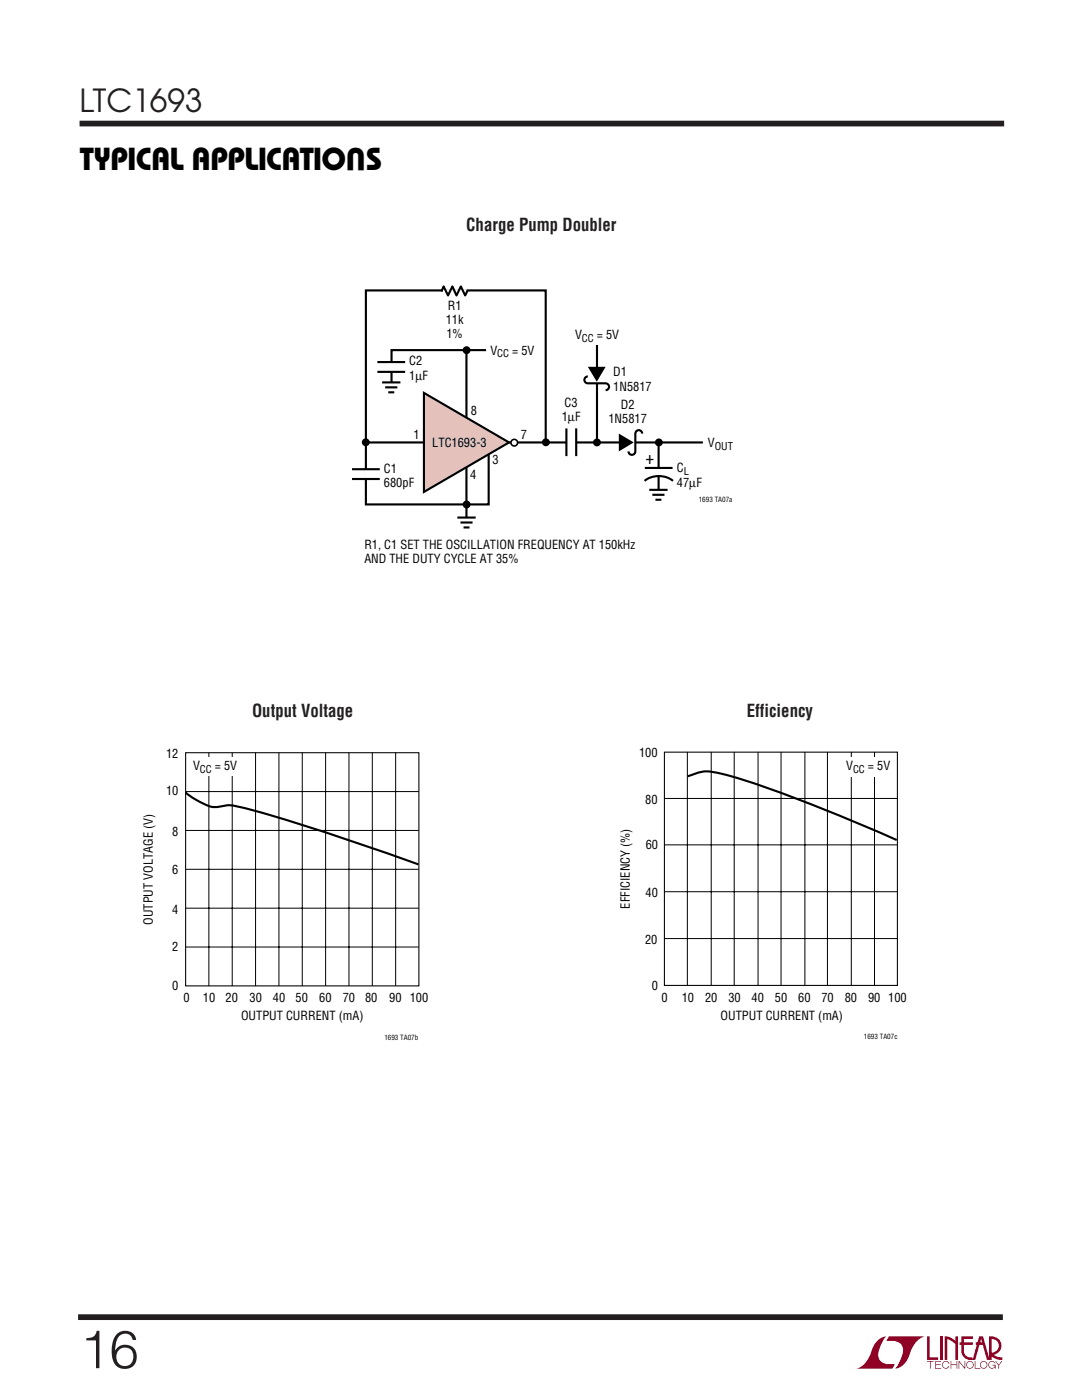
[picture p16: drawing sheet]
<svg xmlns="http://www.w3.org/2000/svg" width="216mm" height="279mm" viewBox="0 0 216 279" stroke-linecap="round" stroke-linejoin="round" font-family="sans-serif">
<defs><g id="words">
<text font-size="10.6" fill="#231f20" x="16" y="273">16</text>
<g font-size="6.4">
<text x="72.9" y="29.4" transform="rotate(-180 72.9 29.4)">U</text>
<text x="16" y="33.9">TYPICAL APPLICATIONS</text>
</g>
<text font-size="6.3" fill="#231f20" x="15.9" y="22.3">LTC1693</text>
<g font-size="3.5" fill="#231f20">
<text x="93" y="46.1">Charge Pump Doubler</text>
<text x="50.3" y="143.2">Output Voltage</text>
<text x="149" y="143">Efficiency</text>
</g>
<text font-size="3.5" x="128.8" y="92.5">+</text>
<g font-size="2.5">
<text x="88.9" y="64.7">11k</text>
<text x="89.4" y="61.9">R1</text>
<text x="89.1" y="67.5">1%</text>
<text x="97.8" y="70.8">V</text>
<text x="102.2" y="70.8">= 5V</text>
<text x="114.7" y="67.6">V</text>
<text x="119.1" y="67.6">= 5V</text>
<text x="81.7" y="72.9">C2</text>
<text x="81.7" y="75.8">1µF</text>
<text x="122.4" y="75.1">D1</text>
<text x="122.4" y="77.9">1N5817</text>
<text x="93.9" y="82.8">8</text>
<text x="112.7" y="81.2">C3</text>
<text x="123.9" y="81.6">D2</text>
<text x="82.5" y="87.6">1</text>
<text x="86.3" y="89.2">LTC1693-3</text>
<text x="103.9" y="87.6">7</text>
<text x="112.1" y="84.1">1µF</text>
<text x="121.4" y="84.5">1N5817</text>
<text x="141.3" y="89.3">V</text>
<text x="76.6" y="94.3">C1</text>
<text x="93.8" y="95.6">4</text>
<text x="98.3" y="92.7">3</text>
<text x="135.1" y="94.3">C</text>
<text x="76.6" y="97.1">680pF</text>
<text x="135.1" y="97.1">47µF</text>
<text x="72.7" y="109.5">R1, C1 SET THE OSCILLATION FREQUENCY AT 150kHz</text>
<text x="72.7" y="112.3">AND THE DUTY CYCLE AT 35%</text>
<text x="33.1" y="151.3">12</text>
<text x="38.5" y="153.7">V</text>
<text x="42.9" y="153.7">= 5V</text>
<text x="127.5" y="151.2">100</text>
<text x="168.8" y="153.7">V</text>
<text x="173.2" y="153.7">= 5V</text>
<text x="33.1" y="158.8">10</text>
<text x="128.8" y="160.4">80</text>
<text x="34.4" y="166.9">8</text>
<text x="128.8" y="169.4">60</text>
<text x="34.4" y="174.4">6</text>
<text x="128.8" y="179.1">40</text>
<text x="30.5" y="184.6" transform="rotate(-90 30.5 184.6)">OUTPUT VOLTAGE (V)</text>
<text x="34.4" y="182.3">4</text>
<text x="125.7" y="181.3" transform="rotate(-90 125.7 181.3)">EFFICIENCY (%)</text>
<text x="34.4" y="189.8">2</text>
<text x="128.7" y="188.3">20</text>
<text x="34.4" y="197.7">0</text>
<text x="130" y="197.7">0</text>
<text x="36.6" y="200.1">0</text>
<text x="40.5" y="200.1">10</text>
<text x="45" y="200.1">20</text>
<text x="48.1" y="203.5">OUTPUT CURRENT (mA)</text>
<text x="49.8" y="200.1">30</text>
<text x="54.4" y="200.1">40</text>
<text x="59" y="200.1">50</text>
<text x="63.7" y="200.1">60</text>
<text x="68.4" y="200.1">70</text>
<text x="72.8" y="200.1">80</text>
<text x="77.6" y="200.1">90</text>
<text x="81.8" y="200.1">100</text>
<text x="132" y="200">0</text>
<text x="136" y="199.9">10</text>
<text x="140.7" y="200">20</text>
<text x="143.8" y="203.6">OUTPUT CURRENT (mA)</text>
<text x="145.3" y="199.9">30</text>
<text x="150" y="200">40</text>
<text x="154.6" y="200">50</text>
<text x="159.3" y="199.9">60</text>
<text x="163.9" y="200">70</text>
<text x="168.6" y="199.9">80</text>
<text x="173.2" y="200">90</text>
<text x="177.2" y="200">100</text>
</g>
<g font-size="2.1">
<text x="99.2" y="71.3">CC</text>
<text x="116.1" y="68.2">CC</text>
<text x="142.6" y="89.8">OUT</text>
<text x="136.5" y="94.8">L</text>
<text x="39.9" y="154.3">CC</text>
<text x="170.2" y="154.2">CC</text>
</g>
<g font-size="1.4">
<text x="139.4" y="100.1">1693 TA07a</text>
<text x="76.7" y="207.5">1693 TA07b</text>
<text x="172.4" y="207.4">1693 TA07c</text>
</g>
</g></defs>
<g fill="#900126">
<path d="M185 266.7h.5v4.2h1.7v.5h-2.2z"/>
<path d="M175.3 267.3l.5-.3 1.1-.3a5.3 5.3 0 0 0-1.6 4.3 2.68 2.68 0 0 0 3.3 1.3l-.5 .8h-7.3a5.1 5.1 0 0 0 3.2-3.9l.4-.8z"/>
<path d="M177.4 266.7h7.2a5.1 5.1 0 0 0-3.2 4 3.4 3.4 0 0 1-2.8 2.4 5.3 5.3 0 0 0 1.5-4.2 2.67 2.67 0 0 0-3.2-1.3z"/>
<path d="M187.6 266.7h.5v4.7h-.5z"/>
<path d="M188.5 266.7l1.1 .2 1 .7v-.9h.6v4.7h-.6v-3.2l-.9-.6-.7-.4v4.2h-.5z"/>
<path d="M184.9 271.6h1.4v.2h-.6v1.3h-.1v-1.3h-.7z"/>
<path d="M186.6 271.6h1.2v.2h-1.1v.5h1v.1h-1v.6h1.1v.1h-1.2z"/>
<path d="M189.7 271.6h.1v.7h1.1v-.7h.1v1.5h-.1v-.7h-1.1v.7h-.1z"/>
<path d="M191.3 271.6h.1l1.1 1.3v-1.3h.1v1.5l-.1 .1-1.1-1.4v1.3h-.1z"/>
<path d="M194.5 271.6h.1v1.4h1v.1h-1.1z"/>
<path d="M198.6 271.6h.1l.6 .8 .5-.8h.2l-.7 .9v.6h-.1v-.6z"/>
<path d="M191.8 266.7h2.3v.5h-1.8v.7h1.8v.5h-1.8v1.2a1.37 1.37 0 0 0 1.8 1.3v.5l1.3-4.7h.8l1.1 4.3v-4.3a1.91 1.91 0 0 1 2.5 1.4 1.91 1.91 0 0 1-1.5 2.3l.7 .4 1 .1v.5h-.4a3.5 3.5 0 0 1-1.9-.8v-.6a1.39 1.39 0 0 0 1.6-1.3 1.39 1.39 0 0 0-1.4-1.5v4.2h-1l-.8-3h-1.4v-.5h1.3l-.2-.7-1.2 4.2a2.13 2.13 0 0 1-2.7-1.3l-.1-1.7h-.3v-.5h.3z"/>
<path d="M193 271.8a.75 .75 0 0 1 1.2 .2 .75 .75 0 0 1-.4 1.1 .75 .75 0 0 1-1-.7h.1a.61 .61 0 0 0 .9 .5 .61 .61 0 0 0 .2-1 .61 .61 0 0 0-1 .2l-.1 .3h-.1z"/>
<path d="M195.7 271.8a.75 .75 0 0 1 1.2 .2 .75 .75 0 0 1-.4 1.1 .75 .75 0 0 1-1-.7h.2a.61 .61 0 0 0 .8 .5 .61 .61 0 0 0 .2-1 .61 .61 0 0 0-1 .2v.3h-.2z"/>
<path d="M197.4 271.8a.74 .74 0 0 1 1.2 .3h-.1a.61 .61 0 0 0-1-.2 .61 .61 0 0 0 .1 1 .61 .61 0 0 0 .9-.4h-.5v-.1h.7v.7h-.2v-.3a.76 .76 0 0 1-1.1 .2 .76 .76 0 0 1 0-1.2z"/>
<path d="M188.2 271.8a.74 .74 0 0 1 1.2 .4h-.1a.61 .61 0 0 0-.9-.3 .61 .61 0 0 0-.1 1 .61 .61 0 0 0 1-.3h.1a.75 .75 0 0 1-1.1 .4 .75 .75 0 0 1-.1-1.2z"/>
</g>
<path d="M15.9 24.7h184.5M15.6 262.9h184.5" fill="none" stroke="#231f20" stroke-width="1.1" stroke-linecap="butt"/>
<g fill="none" stroke="#000" stroke-width=".42">
<path d="M93.3 58l-.5 1-.8-1.8-.9 1.8-.8-1.8-.9 1.8-.9-1.8-.4 1M75.3 72.3h5.5M75.3 74.2h5.5M76.2 76.3h3.7M76.9 77.3h2.4M77.5 78.3h1.2M93.1 69.8v35.2M97 69.9h-18.9v8M117.3 75.1a.69 .69 0 0 0-.7 .7 .69 .69 0 0 0 .7 .7h3.5a.69 .69 0 0 1 .7 .7 .69 .69 0 0 1-.7 .7M119.1 68.8v19.4M70.2 93.6h5.6M70.2 95.6h5.6"/>
<path d="M73.3 88.3h67M108.9 88.3v-30.3h-35.9v42.7h24.5v-11.6M113 85.5v5.5M115 85.5v5.5M128.1 86.5a.69 .69 0 0 0-.7-.7 .69 .69 0 0 0-.6 .8v3.5a.69 .69 0 0 1-.7 .7 .69 .69 0 0 1-.7-.7M128.6 96a4.7 4.7 0 0 1 5.7 0M128.7 93.4h5.5M129.6 97.8h3.6M130.2 98.7h2.4M130.8 99.7h1.2M131.4 88.3v10.7"/>
</g>
<path d="M78.1 76.3v2.3M131.4 97.8v2.2" fill="none" stroke="#fff" stroke-width=".97" stroke-linecap="butt"/>
<path d="M88.3 58.1h4.8M78.1 72.3v1.9M119.1 74.2v2.3M73 93.7v1.9M113 88.3h1.9M124.5 88.3h2.2M131.4 93.4v1.6" fill="none" stroke="#fff" stroke-width=".71" stroke-linecap="butt"/>
<g fill="#000">
<path d="M117.3 73.2h3.5l-1.7 3zM123.5 86.5l3 1.8-3 1.8z"/>
<circle cx="93.1" cy="69.9" r=".79"/>
<circle cx="73" cy="88.3" r=".79"/>
<circle cx="108.9" cy="88.3" r=".79"/>
<circle cx="119.1" cy="88.3" r=".79"/>
<circle cx="131.5" cy="88.3" r=".79"/>
<circle cx="93.1" cy="100.7" r=".79"/>
</g>
<path d="M84.6 78.4l17 9.9-17 9.9z" fill="#e5c1bc"/>
<path d="M84.6 78.4l17 9.9-17 9.9z" fill="none" stroke="#000" stroke-width=".42"/>
<circle cx="102.6" cy="88.3" r=".66" fill="#fff" stroke="#000" stroke-width=".32"/>
<path d="M93.1 103.3v2.2" fill="none" stroke="#fff" stroke-width=".97" stroke-linecap="butt"/>
<path d="M91.3 103.3h3.6M91.9 104.3h2.4M92.5 105.3h1.2" fill="none" stroke="#000" stroke-width=".42"/>
<path d="M37 150.2h46.6v46.6h-46.6z" fill="none" stroke="#000" stroke-width=".21"/>
<g fill="none" stroke="#000" stroke-width=".2">
<path d="M37 158h46.6M41.7 150.2v46.6M46.3 150.2v46.6M51 150.2v46.6M55.7 150.2v46.6M60.3 150.2v46.6M65 150.2v46.6M69.6 150.2v46.6M74.3 150.2v46.6M78.9 150.2v46.5M37 173.5h46.6M37 165.7h46.6"/>
<path d="M37 189h46.6M37 181.2h46.6"/>
</g>
<path d="M39.5 151.2h7.7v3.7h-7.7z" fill="#fff"/>
<path d="M37 158.1a15.4 15.4 0 0 0 5.3 2.9h1.3l1.2-.2a10.2 10.2 0 0 1 4.8 .7l6.7 1.9 8.9 2.8 18.3 6.3" fill="none" stroke="#000" stroke-width=".42"/>
<path d="M132.6 150.1h46.5v46.6h-46.5z" fill="none" stroke="#000" stroke-width=".21"/>
<g fill="none" stroke="#000" stroke-width=".2">
<path d="M132.6 159.3h46.5M137.2 150.1v46.5M141.9 150.1v46.5M146.5 150.1v46.5M151.3 150.1v46.5M155.8 150.1v46.5M160.6 150.1v46.5M165.1 150.1v46.5M169.9 150.1v46.5M174.5 150.1v46.5M132.6 178h46.5M132.6 168.6h46.5"/>
<path d="M132.6 187.3h46.5"/>
</g>
<path d="M168.3 151.1h7.3v3.8h-7.3z" fill="#fff"/>
<path d="M137.2 154.9a9.2 9.2 0 0 1 6.1-.6 198.7 198.7 0 0 1 26.8 9.5l8.8 3.8" fill="none" stroke="#000" stroke-width=".42"/>
<use href="#words"/>
</svg>
